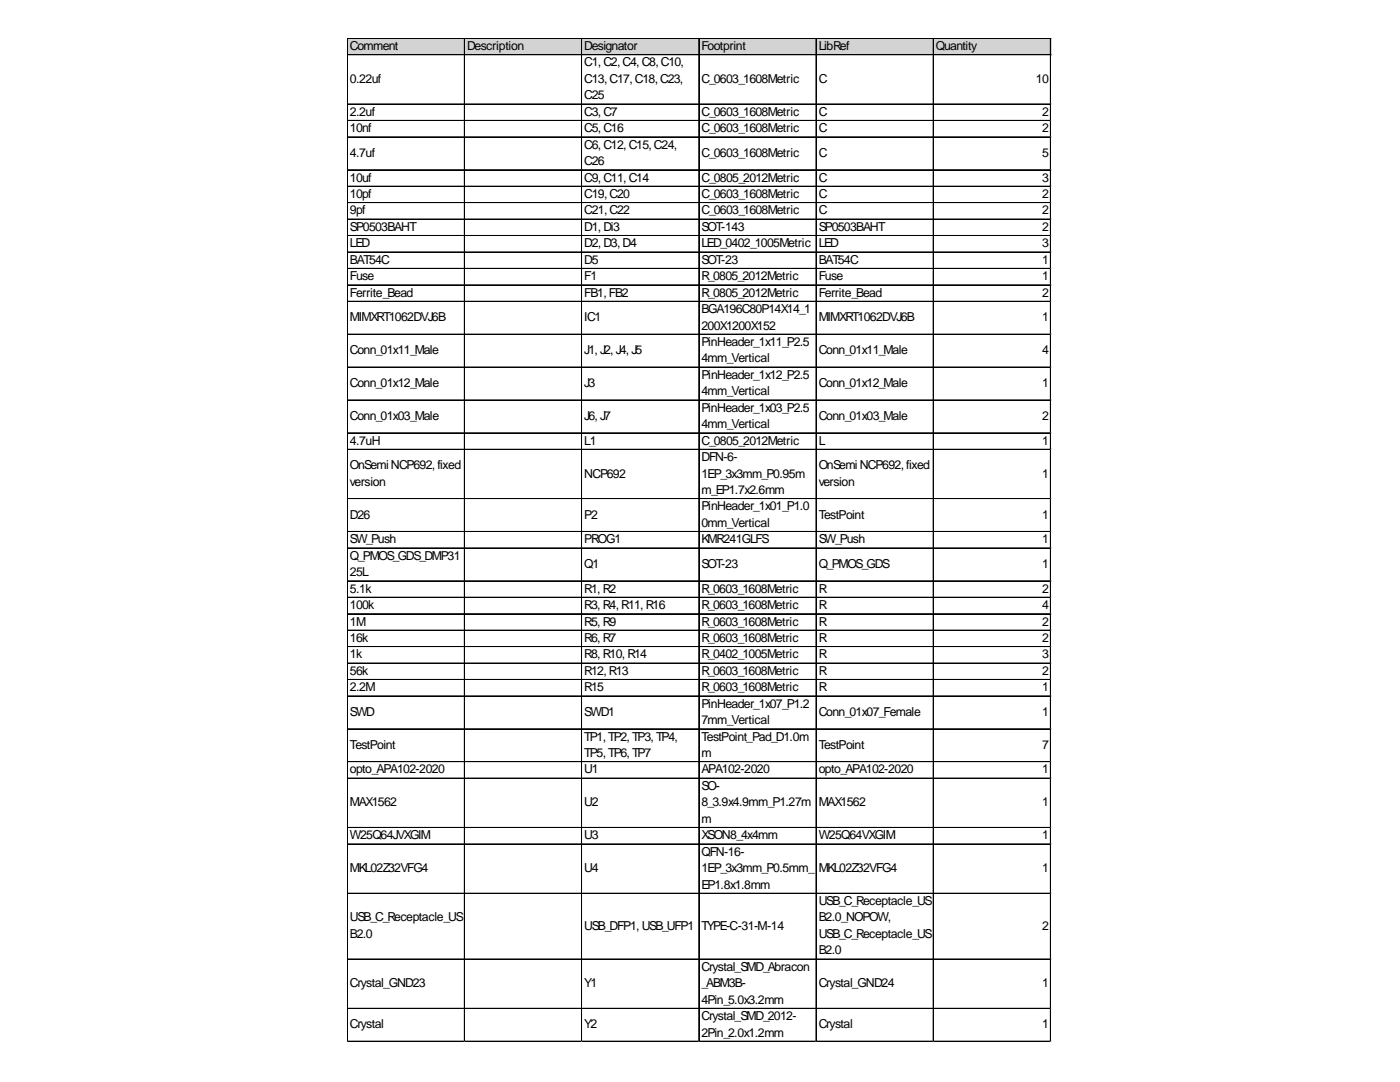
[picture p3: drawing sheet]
<svg xmlns="http://www.w3.org/2000/svg" width="279mm" height="216mm" viewBox="0 0 279 216" stroke-linecap="round" stroke-linejoin="round" font-family="sans-serif">
<defs><g id="words">
<g font-size="2.5">
<text x="69.8" y="10">Comment</text>
<text x="93.2" y="10">Description</text>
<text x="116.6" y="10">Designator</text>
<text x="140" y="10">Footprint</text>
<text x="163.4" y="10">LibRef</text>
<text x="186.8" y="10">Quantity</text>
<text x="69.8" y="16.5">0.22uf</text>
<text x="116.6" y="13.3">C1,C2,C4,C8,C10,</text>
<text x="116.6" y="16.5">C13,C17,C18,C23,</text>
<text x="140" y="16.5">C_0603_1608Metric</text>
<text x="163.4" y="16.5">C</text>
<text x="206.8" y="16.5">10</text>
<text x="69.8" y="23.1">2.2uf</text>
<text x="116.6" y="19.8">C25</text>
<text x="116.6" y="23.1">C3,C7</text>
<text x="140" y="23.1">C_0603_1608Metric</text>
<text x="163.4" y="23.1">C</text>
<text x="208" y="23.1">2</text>
<text x="69.8" y="26.4">10nf</text>
<text x="116.6" y="26.4">C5,C16</text>
<text x="116.6" y="29.7">C6,C12,C15,C24,</text>
<text x="140" y="26.4">C_0603_1608Metric</text>
<text x="163.4" y="26.4">C</text>
<text x="208" y="26.4">2</text>
<text x="69.8" y="31.3">4.7uf</text>
<text x="116.6" y="32.9">C26</text>
<text x="140" y="31.3">C_0603_1608Metric</text>
<text x="163.4" y="31.3">C</text>
<text x="208" y="31.3">5</text>
<text x="69.8" y="36.2">10uf</text>
<text x="69.8" y="39.5">10pf</text>
<text x="116.6" y="36.2">C9,C11,C14</text>
<text x="116.6" y="39.5">C19,C20</text>
<text x="140" y="36.2">C_0805_2012Metric</text>
<text x="140" y="39.5">C_0603_1608Metric</text>
<text x="163.4" y="36.2">C</text>
<text x="163.4" y="39.5">C</text>
<text x="208" y="36.2">3</text>
<text x="208" y="39.5">2</text>
<text x="69.8" y="42.8">9pf</text>
<text x="69.8" y="46.1">SP0503BAHT</text>
<text x="116.6" y="42.8">C21,C22</text>
<text x="116.6" y="46.1">D1,Di3</text>
<text x="140" y="42.8">C_0603_1608Metric</text>
<text x="140" y="46.1">SOT-143</text>
<text x="163.4" y="42.8">C</text>
<text x="163.4" y="46.1">SP0503BAHT</text>
<text x="208" y="42.8">2</text>
<text x="208" y="46.1">2</text>
<text x="69.8" y="49.4">LED</text>
<text x="69.8" y="52.6">BAT54C</text>
<text x="116.6" y="49.4">D2,D3,D4</text>
<text x="116.6" y="52.6">D5</text>
<text x="140" y="49.4">LED_0402_1005Metric</text>
<text x="140" y="52.6">SOT-23</text>
<text x="163.4" y="49.4">LED</text>
<text x="163.4" y="52.6">BAT54C</text>
<text x="208" y="49.4">3</text>
<text x="208" y="52.6">1</text>
<text x="69.8" y="55.9">Fuse</text>
<text x="69.8" y="59.2">Ferrite_Bead</text>
<text x="116.6" y="55.9">F1</text>
<text x="116.6" y="59.2">FB1,FB2</text>
<text x="140" y="55.9">R_0805_2012Metric</text>
<text x="140" y="59.2">R_0805_2012Metric</text>
<text x="163.4" y="55.9">Fuse</text>
<text x="163.4" y="59.2">Ferrite_Bead</text>
<text x="208" y="55.9">1</text>
<text x="208" y="59.2">2</text>
<text x="69.8" y="64.1">MIMXRT1062DVJ6B</text>
<text x="116.6" y="64.1">IC1</text>
<text x="140" y="62.5">BGA196C80P14X14_1</text>
<text x="140" y="65.8">200X1200X152</text>
<text x="163.4" y="64.1">MIMXRT1062DVJ6B</text>
<text x="208" y="64.1">1</text>
<text x="69.8" y="70.7">Conn_01x11_Male</text>
<text x="116.6" y="70.7">J1,J2,J4,J5</text>
<text x="140" y="69">PinHeader_1x11_P2.5</text>
<text x="163.4" y="70.7">Conn_01x11_Male</text>
<text x="208" y="70.7">4</text>
<text x="69.8" y="77.2">Conn_01x12_Male</text>
<text x="116.6" y="77.2">J3</text>
<text x="140" y="72.3">4mm_Vertical</text>
<text x="140" y="75.6">PinHeader_1x12_P2.5</text>
<text x="163.4" y="77.2">Conn_01x12_Male</text>
<text x="208" y="77.2">1</text>
<text x="69.8" y="83.8">Conn_01x03_Male</text>
<text x="116.6" y="83.8">J6,J7</text>
<text x="140" y="78.9">4mm_Vertical</text>
<text x="140" y="82.2">PinHeader_1x03_P2.5</text>
<text x="163.4" y="83.8">Conn_01x03_Male</text>
<text x="208" y="83.8">2</text>
<text x="69.8" y="88.7">4.7uH</text>
<text x="116.6" y="88.7">L1</text>
<text x="140" y="85.4">4mm_Vertical</text>
<text x="140" y="88.7">C_0805_2012Metric</text>
<text x="163.4" y="88.7">L</text>
<text x="208" y="88.7">1</text>
<text x="69.8" y="93.6">OnSemiNCP692,fixed</text>
<text x="116.6" y="95.3">NCP692</text>
<text x="140" y="92">DFN-6-</text>
<text x="140" y="95.3">1EP_3x3mm_P0.95m</text>
<text x="163.4" y="93.6">OnSemiNCP692,fixed</text>
<text x="208" y="95.3">1</text>
<text x="69.8" y="96.9">version</text>
<text x="140" y="98.6">m_EP1.7x2.6mm</text>
<text x="140" y="101.8">PinHeader_1x01_P1.0</text>
<text x="163.4" y="96.9">version</text>
<text x="69.8" y="103.5">D26</text>
<text x="116.6" y="103.5">P2</text>
<text x="140" y="105.1">0mm_Vertical</text>
<text x="163.4" y="103.5">TestPoint</text>
<text x="208" y="103.5">1</text>
<text x="69.8" y="108.4">SW_Push</text>
<text x="69.8" y="111.7">Q_PMOS_GDS_DMP31</text>
<text x="116.6" y="108.4">PROG1</text>
<text x="116.6" y="113.3">Q1</text>
<text x="140" y="108.4">KMR241GLFS</text>
<text x="140" y="113.3">SOT-23</text>
<text x="163.4" y="108.4">SW_Push</text>
<text x="163.4" y="113.3">Q_PMOS_GDS</text>
<text x="208" y="108.4">1</text>
<text x="208" y="113.3">1</text>
<text x="69.8" y="115">25L</text>
<text x="69.8" y="118.3">5.1k</text>
<text x="116.6" y="118.3">R1,R2</text>
<text x="140" y="118.3">R_0603_1608Metric</text>
<text x="163.4" y="118.3">R</text>
<text x="208" y="118.3">2</text>
<text x="69.8" y="121.5">100k</text>
<text x="69.8" y="124.8">1M</text>
<text x="116.6" y="121.5">R3,R4,R11,R16</text>
<text x="116.6" y="124.8">R5,R9</text>
<text x="140" y="121.5">R_0603_1608Metric</text>
<text x="140" y="124.8">R_0603_1608Metric</text>
<text x="163.4" y="121.5">R</text>
<text x="163.4" y="124.8">R</text>
<text x="208" y="121.5">4</text>
<text x="208" y="124.8">2</text>
<text x="69.8" y="128.1">16k</text>
<text x="69.8" y="131.4">1k</text>
<text x="116.6" y="128.1">R6,R7</text>
<text x="116.6" y="131.4">R8,R10,R14</text>
<text x="140" y="128.1">R_0603_1608Metric</text>
<text x="140" y="131.4">R_0402_1005Metric</text>
<text x="163.4" y="128.1">R</text>
<text x="163.4" y="131.4">R</text>
<text x="208" y="128.1">2</text>
<text x="208" y="131.4">3</text>
<text x="69.8" y="134.7">56k</text>
<text x="69.8" y="137.9">2.2M</text>
<text x="116.6" y="134.7">R12,R13</text>
<text x="116.6" y="137.9">R15</text>
<text x="140" y="134.7">R_0603_1608Metric</text>
<text x="140" y="137.9">R_0603_1608Metric</text>
<text x="163.4" y="134.7">R</text>
<text x="163.4" y="137.9">R</text>
<text x="208" y="134.7">2</text>
<text x="208" y="137.9">1</text>
<text x="69.8" y="142.9">SWD</text>
<text x="116.6" y="142.9">SWD1</text>
<text x="140" y="141.2">PinHeader_1x07_P1.2</text>
<text x="163.4" y="142.9">Conn_01x07_Female</text>
<text x="208" y="142.9">1</text>
<text x="69.8" y="149.4">TestPoint</text>
<text x="116.6" y="147.8">TP1,TP2,TP3,TP4,</text>
<text x="140" y="144.5">7mm_Vertical</text>
<text x="140" y="147.8">TestPoint_Pad_D1.0m</text>
<text x="163.4" y="149.4">TestPoint</text>
<text x="208" y="149.4">7</text>
<text x="69.8" y="154.3">opto_APA102-2020</text>
<text x="116.6" y="151.1">TP5,TP6,TP7</text>
<text x="116.6" y="154.3">U1</text>
<text x="140" y="151.1">m</text>
<text x="140" y="154.3">APA102-2020</text>
<text x="163.4" y="154.3">opto_APA102-2020</text>
<text x="208" y="154.3">1</text>
<text x="69.8" y="160.9">MAX1562</text>
<text x="116.6" y="160.9">U2</text>
<text x="140" y="157.6">SO-</text>
<text x="140" y="160.9">8_3.9x4.9mm_P1.27m</text>
<text x="163.4" y="160.9">MAX1562</text>
<text x="208" y="160.9">1</text>
<text x="69.8" y="167.5">W25Q64JVXGIM</text>
<text x="116.6" y="167.5">U3</text>
<text x="140" y="164.2">m</text>
<text x="140" y="167.5">XSON8_4x4mm</text>
<text x="163.4" y="167.5">W25Q64VXGIM</text>
<text x="208" y="167.5">1</text>
<text x="140" y="170.7">QFN-16-</text>
<text x="69.8" y="174">MKL02Z32VFG4</text>
<text x="116.6" y="174">U4</text>
<text x="140" y="174">1EP_3x3mm_P0.5mm_</text>
<text x="140" y="177.3">EP1.8x1.8mm</text>
<text x="163.4" y="174">MKL02Z32VFG4</text>
<text x="208" y="174">1</text>
<text x="69.8" y="183.9">USB_C_Receptacle_US</text>
<text x="116.6" y="185.5">USB_DFP1,USB_UFP1</text>
<text x="140" y="185.5">TYPE-C-31-M-14</text>
<text x="163.4" y="180.6">USB_C_Receptacle_US</text>
<text x="163.4" y="183.9">B2.0_NOPOW,</text>
<text x="208" y="185.5">2</text>
<text x="69.8" y="187.2">B2.0</text>
<text x="163.4" y="187.2">USB_C_Receptacle_US</text>
<text x="163.4" y="190.4">B2.0</text>
<text x="69.8" y="197">Crystal_GND23</text>
<text x="116.6" y="197">Y1</text>
<text x="140" y="193.7">Crystal_SMD_Abracon</text>
<text x="140" y="197">_ABM3B-</text>
<text x="163.4" y="197">Crystal_GND24</text>
<text x="208" y="197">1</text>
<text x="140" y="200.3">4Pin_5.0x3.2mm</text>
<text x="140" y="203.6">Crystal_SMD_2012-</text>
<text x="69.8" y="205.2">Crystal</text>
<text x="116.6" y="205.2">Y2</text>
<text x="140" y="206.8">2Pin_2.0x1.2mm</text>
<text x="163.4" y="205.2">Crystal</text>
<text x="208" y="205.2">1</text>
</g>
</g></defs>
<path d="M69.4 7.7h140.4v3.3h-140.4z" fill="#d3d3d3"/>
<g fill="none" stroke="#000" stroke-width=".2">
<path d="M69.3 7.6v200.3M69.4 7.6h140.4M69.4 7.7h140.4M69.4 10.9h140.4M69.4 11h140.4M92.7 7.8v200.1M116.1 7.8v200.1M139.5 7.8v200.1M162.8 7.8v200.1M162.9 7.8v200.1M186.2 7.8v200.1M186.3 7.8v200.1"/>
<path d="M209.6 7.8v200.1M209.7 7.8v200.1M69.4 20.7h140.4M69.4 20.8h140.4M69.4 24h140.4M69.4 24.1h140.4M69.4 27.3h140.4M69.4 27.4h140.4M69.4 33.9h140.4M69.4 37.1h140.4M69.4 37.2h140.4M69.4 40.4h140.4"/>
<path d="M69.4 40.5h140.4M69.4 43.7h140.4M69.4 43.8h140.4M69.4 47h140.4M69.4 47.1h140.4M69.4 50.3h140.4M69.4 53.5h140.4M69.4 53.6h140.4M69.4 56.8h140.4M69.4 56.9h140.4M69.4 60.1h140.4M69.4 60.2h140.4"/>
<path d="M69.4 66.7h140.4M69.4 73.2h140.4M69.4 73.3h140.4M69.4 79.8h140.4M69.4 79.9h140.4M69.4 86.4h140.4M69.4 89.6h140.4M69.4 89.7h140.4M69.4 99.5h140.4M69.4 99.6h140.4M69.4 106h140.4M69.4 106.1h140.4"/>
<path d="M69.4 109.3h140.4M69.4 109.4h140.4M69.4 115.9h140.4M69.4 116h140.4M69.4 119.2h140.4M69.4 122.4h140.4M69.4 122.5h140.4M69.4 125.7h140.4M69.4 125.8h140.4M69.4 129h140.4M69.4 129.1h140.4M69.4 132.3h140.4"/>
<path d="M69.4 132.4h140.4M69.4 135.6h140.4M69.4 138.9h140.4M69.4 145.4h140.4M69.4 145.5h140.4M69.4 152h140.4M69.4 155.3h140.4M69.4 165.1h140.4M69.4 165.2h140.4M69.4 168.4h140.4M69.4 168.5h140.4M69.4 178.2h140.4"/>
<path d="M69.4 178.3h140.4M69.4 191.3h140.4M69.4 191.4h140.4M69.4 201.2h140.4M69.4 201.3h140.4M69.4 207.8h140.4"/>
</g>
<path d="M69.3 207.9h.1" fill="none" stroke="#e0e0e0" stroke-width=".2"/>
<path d="M69.3 207.9h.1z" fill="#e0e0e0"/>
<path d="M92.7 207.9h.1" fill="none" stroke="#e0e0e0" stroke-width=".2"/>
<path d="M92.7 207.9h.1z" fill="#e0e0e0"/>
<path d="M116.1 207.9h.1" fill="none" stroke="#e0e0e0" stroke-width=".2"/>
<path d="M116.1 207.9h.1z" fill="#e0e0e0"/>
<path d="M139.5 207.9h.1" fill="none" stroke="#e0e0e0" stroke-width=".2"/>
<path d="M139.5 207.9h.1z" fill="#e0e0e0"/>
<path d="M162.8 207.9h.1" fill="none" stroke="#e0e0e0" stroke-width=".2"/>
<path d="M162.8 207.9h.2z" fill="#e0e0e0"/>
<path d="M186.2 207.9h.1" fill="none" stroke="#e0e0e0" stroke-width=".2"/>
<path d="M186.2 207.9h.2z" fill="#e0e0e0"/>
<path d="M209.6 207.9h.1" fill="none" stroke="#e0e0e0" stroke-width=".2"/>
<path d="M209.6 207.9h.2z" fill="#e0e0e0"/>
<path d="M209.8 20.7h.1" fill="none" stroke="#e0e0e0" stroke-width=".2"/>
<path d="M209.8 20.7v.2z" fill="#e0e0e0"/>
<path d="M209.8 24h.1" fill="none" stroke="#e0e0e0" stroke-width=".2"/>
<path d="M209.8 24v.2z" fill="#e0e0e0"/>
<path d="M209.8 27.3h.1" fill="none" stroke="#e0e0e0" stroke-width=".2"/>
<path d="M209.8 27.3v.1z" fill="#e0e0e0"/>
<path d="M209.8 33.9h.1" fill="none" stroke="#e0e0e0" stroke-width=".2"/>
<path d="M209.8 33.9v.1z" fill="#e0e0e0"/>
<path d="M209.8 37.1h.1" fill="none" stroke="#e0e0e0" stroke-width=".2"/>
<path d="M209.8 37.1v.2z" fill="#e0e0e0"/>
<path d="M209.8 40.4h.1" fill="none" stroke="#e0e0e0" stroke-width=".2"/>
<path d="M209.8 40.4v.2z" fill="#e0e0e0"/>
<path d="M209.8 43.7h.1" fill="none" stroke="#e0e0e0" stroke-width=".2"/>
<path d="M209.8 43.7v.1z" fill="#e0e0e0"/>
<path d="M209.8 47h.1" fill="none" stroke="#e0e0e0" stroke-width=".2"/>
<path d="M209.8 47v.1z" fill="#e0e0e0"/>
<path d="M209.8 50.3h.1" fill="none" stroke="#e0e0e0" stroke-width=".2"/>
<path d="M209.8 50.3v.1z" fill="#e0e0e0"/>
<path d="M209.8 53.5h.1" fill="none" stroke="#e0e0e0" stroke-width=".2"/>
<path d="M209.8 53.5v.2z" fill="#e0e0e0"/>
<path d="M209.8 56.8h.1" fill="none" stroke="#e0e0e0" stroke-width=".2"/>
<path d="M209.8 56.8v.2z" fill="#e0e0e0"/>
<path d="M209.8 60.1h.1" fill="none" stroke="#e0e0e0" stroke-width=".2"/>
<path d="M209.8 60.1v.1z" fill="#e0e0e0"/>
<path d="M209.8 66.7h.1" fill="none" stroke="#e0e0e0" stroke-width=".2"/>
<path d="M209.8 66.7v.1z" fill="#e0e0e0"/>
<path d="M209.8 73.2h.1" fill="none" stroke="#e0e0e0" stroke-width=".2"/>
<path d="M209.8 73.2v.2z" fill="#e0e0e0"/>
<path d="M209.8 79.8h.1" fill="none" stroke="#e0e0e0" stroke-width=".2"/>
<path d="M209.8 79.8v.1z" fill="#e0e0e0"/>
<path d="M209.8 86.4h.1" fill="none" stroke="#e0e0e0" stroke-width=".2"/>
<path d="M209.8 86.4v.1z" fill="#e0e0e0"/>
<path d="M209.8 89.6h.1" fill="none" stroke="#e0e0e0" stroke-width=".2"/>
<path d="M209.8 89.6v.2z" fill="#e0e0e0"/>
<path d="M209.8 99.5h.1" fill="none" stroke="#e0e0e0" stroke-width=".2"/>
<path d="M209.8 99.5v.1z" fill="#e0e0e0"/>
<path d="M209.8 106h.1" fill="none" stroke="#e0e0e0" stroke-width=".2"/>
<path d="M209.8 106v.2z" fill="#e0e0e0"/>
<path d="M209.8 109.3h.1" fill="none" stroke="#e0e0e0" stroke-width=".2"/>
<path d="M209.8 109.3v.2z" fill="#e0e0e0"/>
<path d="M209.8 115.9h.1" fill="none" stroke="#e0e0e0" stroke-width=".2"/>
<path d="M209.8 115.9v.1z" fill="#e0e0e0"/>
<path d="M209.8 119.2h.1" fill="none" stroke="#e0e0e0" stroke-width=".2"/>
<path d="M209.8 119.2v.1z" fill="#e0e0e0"/>
<path d="M209.8 122.4h.1" fill="none" stroke="#e0e0e0" stroke-width=".2"/>
<path d="M209.8 122.4v.2z" fill="#e0e0e0"/>
<path d="M209.8 125.7h.1" fill="none" stroke="#e0e0e0" stroke-width=".2"/>
<path d="M209.8 125.7v.2z" fill="#e0e0e0"/>
<path d="M209.8 129h.1" fill="none" stroke="#e0e0e0" stroke-width=".2"/>
<path d="M209.8 129v.1z" fill="#e0e0e0"/>
<path d="M209.8 132.3h.1" fill="none" stroke="#e0e0e0" stroke-width=".2"/>
<path d="M209.8 132.3v.1z" fill="#e0e0e0"/>
<path d="M209.8 135.6h.1" fill="none" stroke="#e0e0e0" stroke-width=".2"/>
<path d="M209.8 135.6v.1z" fill="#e0e0e0"/>
<path d="M209.8 138.9h.1" fill="none" stroke="#e0e0e0" stroke-width=".2"/>
<path d="M209.8 138.9v.1z" fill="#e0e0e0"/>
<path d="M209.8 145.4h.1" fill="none" stroke="#e0e0e0" stroke-width=".2"/>
<path d="M209.8 145.4v.2z" fill="#e0e0e0"/>
<path d="M209.8 152h.1" fill="none" stroke="#e0e0e0" stroke-width=".2"/>
<path d="M209.8 152v.1z" fill="#e0e0e0"/>
<path d="M209.8 155.3h.1" fill="none" stroke="#e0e0e0" stroke-width=".2"/>
<path d="M209.8 155.3v.1z" fill="#e0e0e0"/>
<path d="M209.8 165.1h.1" fill="none" stroke="#e0e0e0" stroke-width=".2"/>
<path d="M209.8 165.1v.1z" fill="#e0e0e0"/>
<path d="M209.8 168.4h.1" fill="none" stroke="#e0e0e0" stroke-width=".2"/>
<path d="M209.8 168.4v.1z" fill="#e0e0e0"/>
<path d="M209.8 178.2h.1" fill="none" stroke="#e0e0e0" stroke-width=".2"/>
<path d="M209.8 178.2v.2z" fill="#e0e0e0"/>
<path d="M209.8 191.3h.1" fill="none" stroke="#e0e0e0" stroke-width=".2"/>
<path d="M209.8 191.3v.2z" fill="#e0e0e0"/>
<path d="M209.8 201.2h.1" fill="none" stroke="#e0e0e0" stroke-width=".2"/>
<path d="M209.8 201.2v.1z" fill="#e0e0e0"/>
<path d="M209.8 207.8h.1" fill="none" stroke="#e0e0e0" stroke-width=".2"/>
<path d="M209.8 207.8v.1z" fill="#e0e0e0"/>
<use href="#words"/>
</svg>
